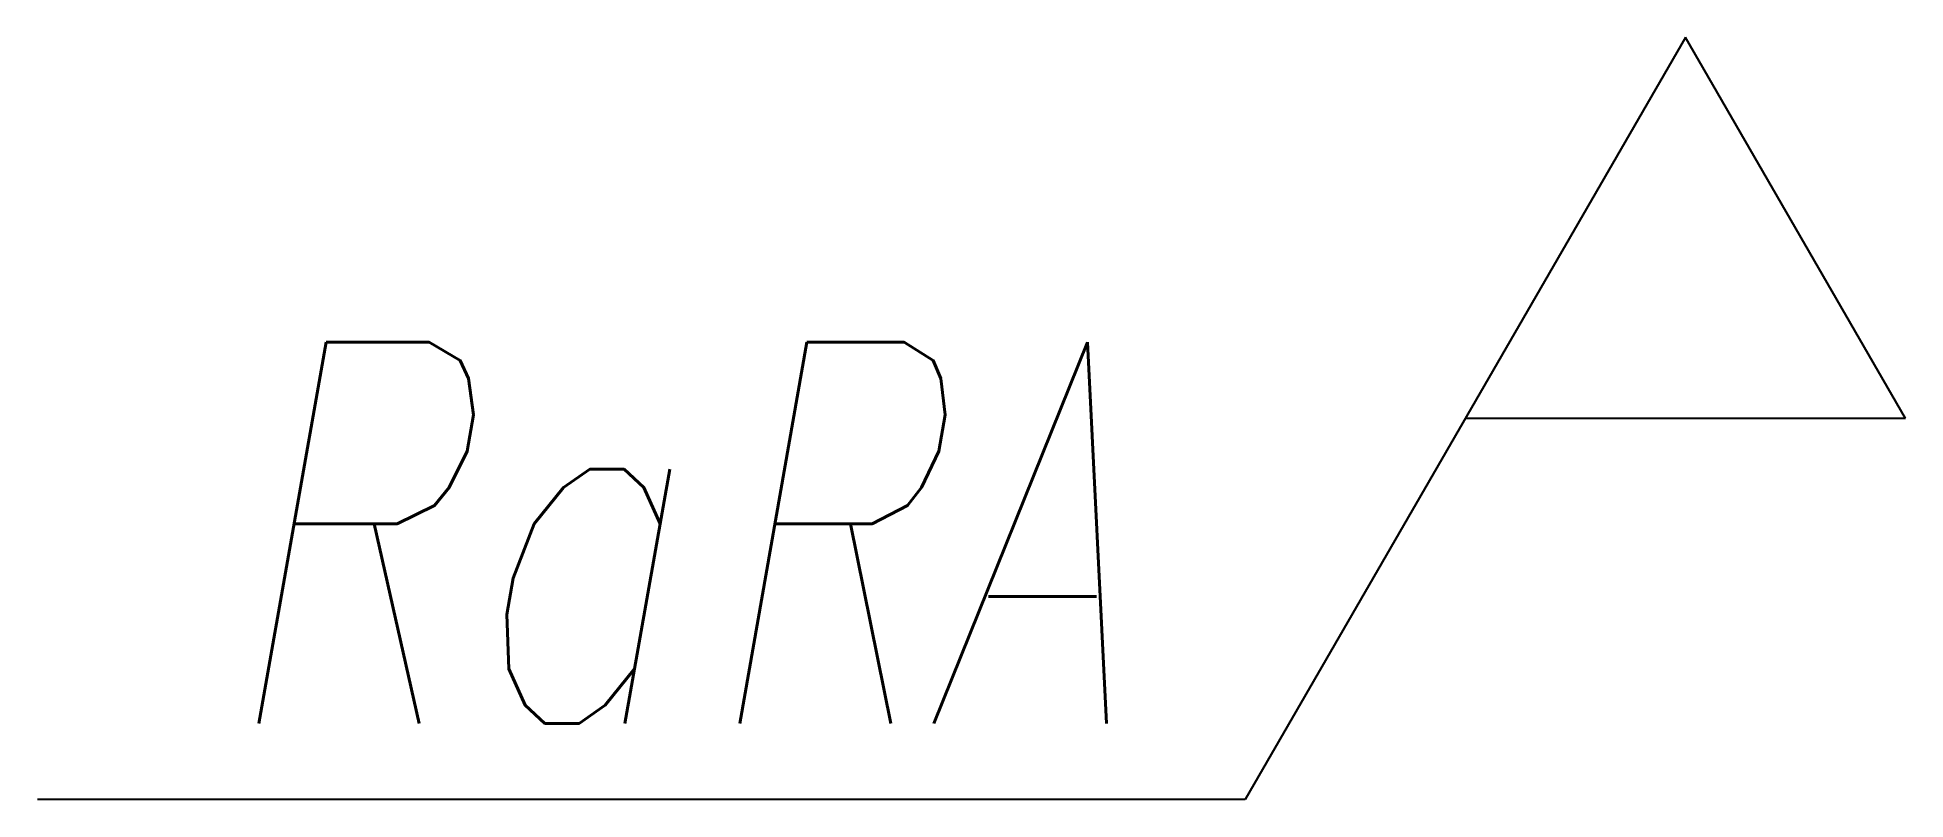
# Model space of a CAD drawing. Header units: millimetres. Extents: x 323.9 to 348.4, y 154 to 164.
import ezdxf

# ---------------------------------------------------------------- set-up
doc = ezdxf.new("R2010")
doc.units = ezdxf.units.MM
doc.header["$LTSCALE"] = 0.3
doc.styles.add('dim', font='txt.shx', dxfattribs={"width": 0.66, "oblique": 10})

msp = doc.modelspace()

# ---------------------------------------------------------------- linework, layer by layer
for p, q in [((345.5, 164), (339.726, 154)), ((348.387, 159), (345.5, 164)), ((348.387, 159), (342.613, 159)), ((339.726, 154), (323.887, 154))]:
    msp.add_line(p, q)

# ---------------------------------------------------------------- texts
at = {"insert": (326.192, 160), "char_height": 5, "attachment_point": 1, "style": 'dim'}
msp.add_mtext_dynamic_manual_height_columns('{\\W0.7;Ra}', width=7.41987, gutter_width=25, heights=[0], dxfattribs=at)
at = {"style": 'dim', "oblique": 10, "width": 0.66}
msp.add_attdef('RA', (332.532, 155), '1.6', height=5, dxfattribs=at)

doc.saveas('drawing.dxf')
